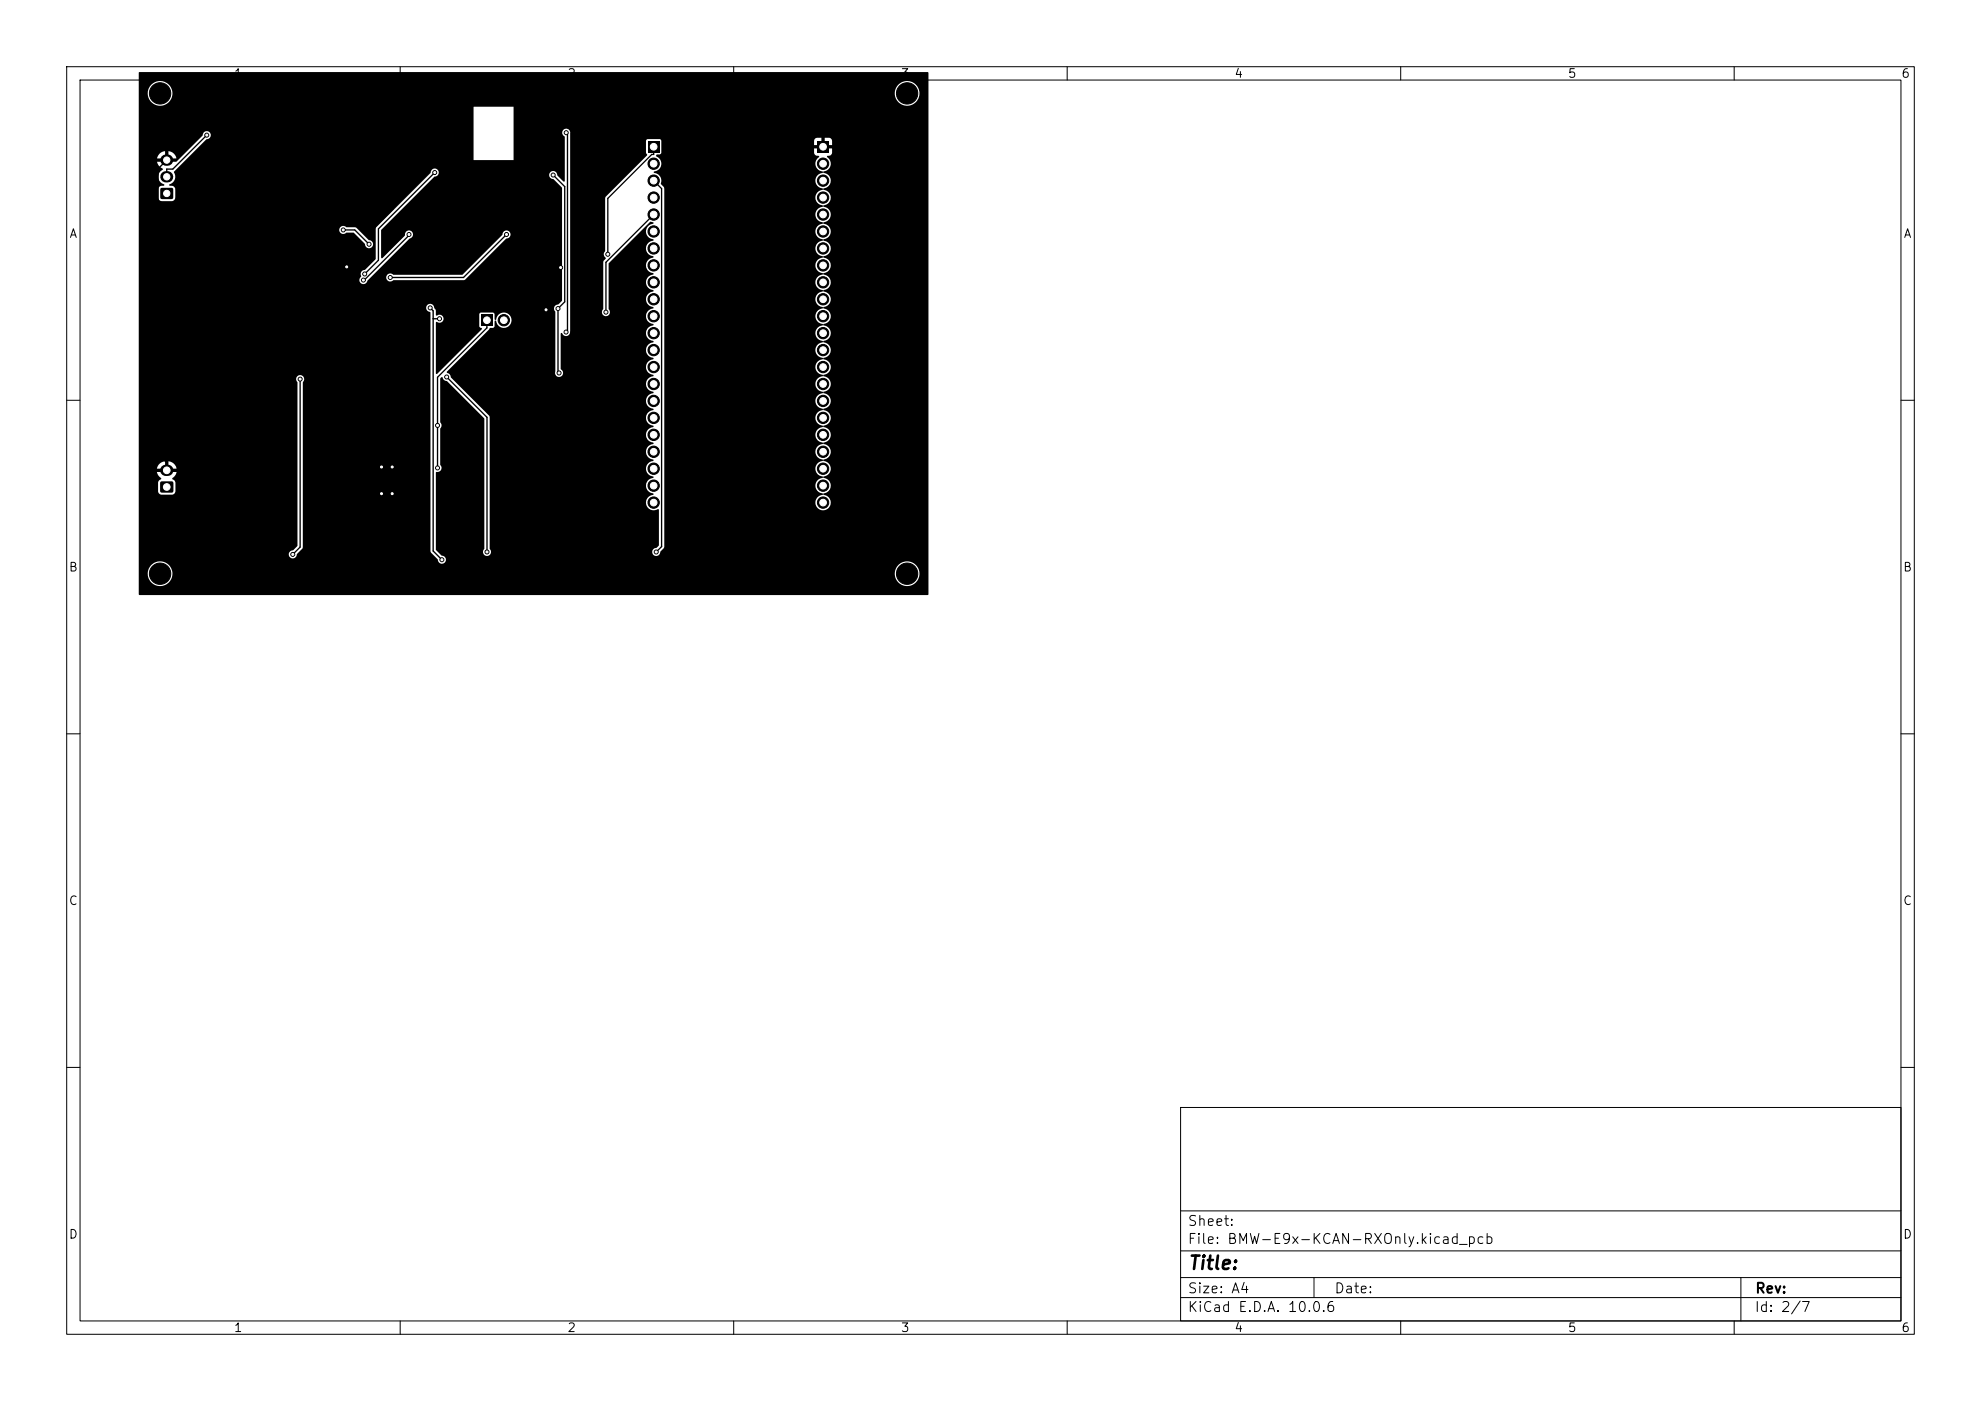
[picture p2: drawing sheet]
<svg xmlns="http://www.w3.org/2000/svg" width="297mm" height="210mm" viewBox="0 0 297 210" stroke-linecap="round" stroke-linejoin="round" font-family="sans-serif">
<defs><g id="words">
<text font-size="2" x="178" y="190.8">Title:</text>
<g font-size="1.5">
<text x="178" y="184.1">Sheet:</text>
<text x="178" y="186.8">File: BMW-E9x-KCAN-RXOnly.kicad_pcb</text>
<text x="178" y="197">KiCad E.D.A. 10.0.6</text>
<text x="178" y="194.2">Size: A4</text>
<text x="200" y="194.2">Date:</text>
<text x="263" y="197">Id: 2/7</text>
<text x="263" y="194.2">Rev:</text>
</g>
<g font-size="1.3">
<text x="35" y="12">1</text>
<text x="85" y="12">2</text>
<text x="135" y="12">3</text>
<text x="185" y="12">4</text>
<text x="235" y="12">5</text>
<text x="285" y="12">6</text>
<text x="10.3" y="36">A</text>
<text x="285.3" y="36">A</text>
<text x="10.2" y="86">B</text>
<text x="285.2" y="86">B</text>
<text x="10.2" y="136">C</text>
<text x="285.2" y="136">C</text>
<text x="10.2" y="186">D</text>
<text x="285.2" y="186">D</text>
<text x="35" y="200">1</text>
<text x="85" y="200">2</text>
<text x="135" y="200">3</text>
<text x="185" y="200">4</text>
<text x="235" y="200">5</text>
<text x="285" y="200">6</text>
</g>
</g></defs>
<g fill="none" stroke="#000" stroke-width=".15">
<path d="M10 10h277v190h-277zM12 12h273v186h-273zM60 10v2M110 10v2M160 10v2M210 10v2M260 10v2M10 60h2M285 60h2M10 110h2M285 110h2M10 160h2"/>
<path d="M177 166h108v32h-108zM285 160h2M60 198v2M110 198v2M160 198v2M177 194.5h108M177 191.5h108M177 187.5h108M177 181.5h108M197 191.5v3M210 198v2M260 198v2"/>
<path d="M261 191.5v6.5"/>
</g>
<path d="M20.8 10.9l118.3-.1 .1 .1-.1 78.3h-118.2l-.1-3.3h1.3a1.85 1.85 0 0 0 1.9 2 1.85 1.85 0 0 0 1.9-2h108.2v.2a1.85 1.85 0 0 0 2.9 1.5 1.85 1.85 0 0 0 0-3.2 1.85 1.85 0 0 0-2.9 1.5h-108.2l-.1-.3a1.85 1.85 0 0 0-1.9-1.5 1.85 1.85 0 0 0-1.8 1.8h-1.3v-2.9h22.5v.2a.62 .62 0 0 0 .7 .5 .62 .62 0 0 0 .5-.7l.9-.9v-24.8a.63 .63 0 0 0 .1-.9 .63 .63 0 0 0-1 0 .63 .63 0 0 0 .1 .9v24.5l-.6 .7a.71 .71 0 0 0-.7 .5h-22.5v-12.7h3.8v.4h-1.1a1.52 1.52 0 0 0 .7 1l-.5 .6v1.3l.2 .4 .3 .2 1.8-.1 .3-.4v-1.3l-.2-.4-.3-.2 .5-.6 .2-.5h-1.1v-.4h1.1a1.34 1.34 0 0 0-1.3-1.2v1h-.5v-1a1.35 1.35 0 0 0-1.2 1.2h-2.7v-24.2h43.1v.1a.61 .61 0 0 0 .5 .5l.1 .2v35.7l1.1 1.2a.63 .63 0 0 0 .6 .7 .63 .63 0 0 0 .7-.6 .63 .63 0 0 0-.7-.6l-.9-.9 .1-11.7a.64 .64 0 0 0 .7-.3 .64 .64 0 0 0-.1-.8v-5.4a.66 .66 0 0 0 0-.9v-6.5l.3-.3a.8 .8 0 0 0 .7 .6l5.6 5.6v19.5a.63 .63 0 0 0 0 .9 .63 .63 0 0 0 .9 0 .63 .63 0 0 0-.1-.9v-19.7l-.1-.2-5.7-5.8a.83 .83 0 0 0-.6-.7l6.4-6.6 .5-.1 .2-.1 .1-.9h.2a1.15 1.15 0 0 0 1.7 .9 1.15 1.15 0 0 0 .1-2 1.15 1.15 0 0 0-1.8 .9h-.2l-.1-.8-.2-.2h-1.9l-.2 .2v1.8l.2 .2 .2 .1v.2l-6.7 6.7-.2-.2v-7.5l.2-.2a.62 .62 0 0 0 .8 0 .62 .62 0 0 0 0-.9 .62 .62 0 0 0-.8 0l-.1-.1-.1-.7-.1-.2a.69 .69 0 0 0-.4-.7 .69 .69 0 0 0-.8 .2l-.1 .3h-43.1v-4.2h33.1v.2a.62 .62 0 0 0 .6 .5 .62 .62 0 0 0 .6-.5l.5-.6h2.3a.63 .63 0 0 0 .4 .7 .63 .63 0 0 0 .7-.2h10.6l6.3-6.2a.63 .63 0 0 0 .7-.6 .63 .63 0 0 0-.7-.7 .63 .63 0 0 0-.6 .7l-6 6h-10.3a.64 .64 0 0 0-1.1 .3h-2.3l5.8-5.7a.61 .61 0 0 0 .5-.7 .61 .61 0 0 0-.6-.5 .61 .61 0 0 0-.6 .6l-3.4 3.5h-.1v-4.2l7.9-8 .4-.2 .2-.1h16.6v.1a.71 .71 0 0 0 .7 .6l1.3 1.3v16.8l-.6 .7a.63 .63 0 0 0-.6 .4 .63 .63 0 0 0 .2 .7v8.9a.63 .63 0 0 0 .4 .8 .63 .63 0 0 0 .7-.4 .63 .63 0 0 0-.3-.8v-5.3l.1-.1a.65 .65 0 0 0 .7 .5 .65 .65 0 0 0 .6-.7v-3h4.7a.62 .62 0 0 0 .9 .6 .62 .62 0 0 0 .1-1l.1-6.8 6.2-6.2h.4l.1 .2a1.21 1.21 0 0 0-1.1 .9 1.21 1.21 0 0 0 .5 1.3l.2 .1a.28 .28 0 0 1 .4 .3 1.18 1.18 0 0 0-1.2 1.1 1.18 1.18 0 0 0 1.2 1.2v.1a1.21 1.21 0 0 0-1.1 .9 1.21 1.21 0 0 0 .5 1.4h.2a.28 .28 0 0 1 .4 .3 1.18 1.18 0 0 0-1.2 1.2 1.18 1.18 0 0 0 1.2 1.2v.1a1.21 1.21 0 0 0-1.1 .9 1.21 1.21 0 0 0 .5 1.3l.2 .1a.28 .28 0 0 1 .4 .3 1.18 1.18 0 0 0-1.2 1.2 1.18 1.18 0 0 0 1.2 1.2v.1a1.21 1.21 0 0 0-1.1 .9 1.21 1.21 0 0 0 .5 1.3l.2 .1a.28 .28 0 0 1 .4 .3 1.18 1.18 0 0 0-1.2 1.2 1.18 1.18 0 0 0 1.2 1.2v.1a1.21 1.21 0 0 0-1.1 .9 1.21 1.21 0 0 0 .5 1.3l.2 .1a.28 .28 0 0 1 .4 .3 1.18 1.18 0 0 0-1.2 1.2 1.18 1.18 0 0 0 1.2 1.1v.2a1.21 1.21 0 0 0-1.1 .9 1.21 1.21 0 0 0 .5 1.3l.2 .1a.28 .28 0 0 1 .4 .3 1.18 1.18 0 0 0-1.2 1.1 1.18 1.18 0 0 0 1.2 1.2v.1a1.21 1.21 0 0 0-1.1 .9 1.21 1.21 0 0 0 .5 1.4h.2a.28 .28 0 0 1 .4 .3 1.18 1.18 0 0 0-1.2 1.2 1.18 1.18 0 0 0 1.2 1.2v.1a1.21 1.21 0 0 0-1.1 .9 1.21 1.21 0 0 0 .5 1.3l.2 .1a.28 .28 0 0 1 .4 .3 1.18 1.18 0 0 0-1.2 1.2 1.18 1.18 0 0 0 1.2 1.2v.1a1.21 1.21 0 0 0-1.1 .9 1.21 1.21 0 0 0 .5 1.3l.5 .2 .8-.2 .1 .1v5.3l-.4 .4a.61 .61 0 0 0-.6 .7 .61 .61 0 0 0 .7 .6 .61 .61 0 0 0 .5-.7l.6-.7v-53.8l-.5-.6a1.27 1.27 0 0 0-1.1-1.8v-.1a1.17 1.17 0 0 0 1.1-1 1.17 1.17 0 0 0-.7-1.2v-.3l.5-.1 .2-.2 .1-1.8h22.9v.7h.9v.4h-.9v.7a.58 .58 0 0 0 .7 .5v.1a1.25 1.25 0 0 0-.5 1.3 1.25 1.25 0 0 0 1.1 1v.1a1.18 1.18 0 0 0-1.2 1.2 1.18 1.18 0 0 0 1.2 1.2v.1a1.21 1.21 0 0 0-1.1 .9 1.21 1.21 0 0 0 .5 1.3l.2 .1a.28 .28 0 0 1 .4 .3 1.18 1.18 0 0 0-1.2 1.2 1.18 1.18 0 0 0 1.2 1.1v.2a1.21 1.21 0 0 0-1.1 .9 1.21 1.21 0 0 0 .5 1.3l.2 .1a.28 .28 0 0 1 .4 .3 1.18 1.18 0 0 0-1.2 1.1 1.18 1.18 0 0 0 1.2 1.2v.1a1.21 1.21 0 0 0-1.1 .9 1.21 1.21 0 0 0 .5 1.4h.2a.28 .28 0 0 1 .4 .3 1.18 1.18 0 0 0-1.2 1.2 1.18 1.18 0 0 0 1.2 1.2v.1a1.21 1.21 0 0 0-1.1 .9 1.21 1.21 0 0 0 .5 1.3l.2 .1a.28 .28 0 0 1 .4 .3 1.18 1.18 0 0 0-1.2 1.2 1.18 1.18 0 0 0 1.2 1.2v.1a1.21 1.21 0 0 0-1.1 .9 1.21 1.21 0 0 0 .5 1.3l.2 .1a.28 .28 0 0 1 .4 .3 1.18 1.18 0 0 0-1.2 1.2 1.18 1.18 0 0 0 1.2 1.2v.1a1.21 1.21 0 0 0-1.1 .9 1.21 1.21 0 0 0 .5 1.3l.2 .1a.28 .28 0 0 1 .4 .3 1.18 1.18 0 0 0-1.2 1.2 1.18 1.18 0 0 0 1.2 1.1v.2a1.21 1.21 0 0 0-1.1 .9 1.21 1.21 0 0 0 .5 1.3l.2 .1a.28 .28 0 0 1 .4 .3 1.18 1.18 0 0 0-1.2 1.1 1.18 1.18 0 0 0 1.2 1.2v.1a1.21 1.21 0 0 0-1.1 .9 1.21 1.21 0 0 0 .5 1.4h.2a.28 .28 0 0 1 .4 .3 1.18 1.18 0 0 0-1.2 1.2 1.18 1.18 0 0 0 1.2 1.2v.1a1.21 1.21 0 0 0-1.1 .9 1.21 1.21 0 0 0 .5 1.3l.2 .1a.28 .28 0 0 1 .4 .3 1.18 1.18 0 0 0-1.2 1.2 1.18 1.18 0 0 0 1.2 1.2v.1a1.21 1.21 0 0 0-1.1 .9 1.21 1.21 0 0 0 .5 1.3 1.16 1.16 0 0 0 1.7-.6 1.16 1.16 0 0 0-1.1-1.5v-.2a1.21 1.21 0 0 0 1.1-.9 1.21 1.21 0 0 0-.5-1.3l-.6-.2v-.1a1.21 1.21 0 0 0 1.1-.9 1.21 1.21 0 0 0-.5-1.3l-.6-.2v-.1a1.21 1.21 0 0 0 1.1-.9 1.21 1.21 0 0 0-.5-1.4l-.6-.2v-.1a1.21 1.21 0 0 0 1.1-.9 1.21 1.21 0 0 0-.5-1.3l-.6-.2v-.1a1.21 1.21 0 0 0 1.1-.9 1.21 1.21 0 0 0-.5-1.3l-.6-.2v-.2a1.21 1.21 0 0 0 1.1-.9 1.21 1.21 0 0 0-.5-1.3l-.6-.2v-.1a1.21 1.21 0 0 0 1.1-.9 1.21 1.21 0 0 0-.5-1.3l-.6-.2v-.1a1.21 1.21 0 0 0 1.1-.9 1.21 1.21 0 0 0-.5-1.4l-.6-.2v-.1a1.21 1.21 0 0 0 1.1-.9 1.21 1.21 0 0 0-.5-1.3l-.6-.2v-.1a1.21 1.21 0 0 0 1.1-.9 1.21 1.21 0 0 0-.5-1.3l-.6-.2v-.2a1.21 1.21 0 0 0 1.1-.9 1.21 1.21 0 0 0-.5-1.3l-.6-.2v-.1a1.21 1.21 0 0 0 1.1-.9 1.21 1.21 0 0 0-.5-1.3l-.6-.2v-.1a1.21 1.21 0 0 0 1.1-.9 1.21 1.21 0 0 0-.4-1.3l-.7-.3v-.1a1.18 1.18 0 0 0 1.1-1.2 1.18 1.18 0 0 0-1.1-1.2v-.1a1.21 1.21 0 0 0 1.1-.9 1.21 1.21 0 0 0-.5-1.3l-.6-.2v-.2a1.21 1.21 0 0 0 1.1-.9 1.21 1.21 0 0 0-.5-1.3l-.6-.2v-.1a1.21 1.21 0 0 0 1.1-.9 1.21 1.21 0 0 0-.5-1.3l-.6-.2v-.1a1.21 1.21 0 0 0 1.1-.9 1.21 1.21 0 0 0-.5-1.4l-.6-.2v-.1a1.21 1.21 0 0 0 1.1-.9 1.21 1.21 0 0 0-.5-1.3l-.6-.2v-.1a1.27 1.27 0 0 0 1.1-1 1.27 1.27 0 0 0-.5-1.4h.1a.54 .54 0 0 0 .7-.5v-.7h-1v-.4h1l-.1-.9-.4-.3h-.7v1h-.4v-1l-.9 .1-.2 .4h-22.9l-.3-.2h-1.8l-.3 .2v1.8l.2 .4-6.2 6.3-.1 8.1a.7 .7 0 0 0 .1 1l-.4 .6v7l-.2 .4h-4.7v-26.7a.61 .61 0 0 0-.5-.7 .61 .61 0 0 0-.7 .4 .61 .61 0 0 0 .4 .8v6.7h-.2l-1-1a.6 .6 0 0 0-.5-.6 .6 .6 0 0 0-.7 .6l-16.6-.1a.62 .62 0 0 0-.5-.8 .62 .62 0 0 0-.7 .6l-8.1 8.2-.1 .2v4.5l-1.6 1.7a.67 .67 0 0 0-.6 1l-.2 .4h-33.1v-7.5h30.1v.1a.63 .63 0 0 0 .4 .6 .63 .63 0 0 0 .7-.2h1l1.7 1.6a.63 .63 0 0 0 .6 .7 .63 .63 0 0 0 .6-.6 .63 .63 0 0 0-.6-.6l-2-1.9h-1.3a.64 .64 0 0 0-.7-.2 .64 .64 0 0 0-.4 .5h-30.1v-10.6h3.8v.4h-1.1a1.7 1.7 0 0 0 .9 1.2 1.26 1.26 0 0 0-.7 1.2 1.26 1.26 0 0 0 .9 1.1v.1a.72 .72 0 0 0-.9 .5v1.4l.2 .3 .3 .2h1.6l.3-.2 .2-.4v-1.2a.67 .67 0 0 0-.9-.6v-.1a1.32 1.32 0 0 0 .7-2l1.7-1.7h49.2v-8h-6v8h-43.2l3.1-3.1a.63 .63 0 0 0 .7-.6 .63 .63 0 0 0-.6-.7 .63 .63 0 0 0-.6 .7l-3.9 3.9h-1.1v-.4h1.1a1.34 1.34 0 0 0-1.3-1.1v.9h-.5v-.9h-.1a1.34 1.34 0 0 0-1.1 1.1h-2.7v-9.9h1.3v.2a1.85 1.85 0 0 0 2 1.8 1.85 1.85 0 0 0 1.8-2h108.2v.2a1.85 1.85 0 0 0 2.9 1.5 1.85 1.85 0 0 0 0-3.2 1.85 1.85 0 0 0-2.9 1.5h-108.2l-.1-.3a1.85 1.85 0 0 0-1.9-1.5 1.85 1.85 0 0 0-1.8 1.8h-1.3zM24.1 28.2h1.8v1.6h-1.8zM97.1 21.2h1.8v1.7h-1.8zM122.5 21.2h1.8v1.7h-1.8zM72.1 47.2h1.7v1.7h-1.7zM24.1 72.2h1.8v1.6h-1.8z" fill="#000"/>
<path d="M24.9 26.5h.2M24.9 24h.2M24.9 70.5h.3" fill="none" stroke="#000" stroke-width="1.7"/>
<g fill="#000" stroke="#000" stroke-width=".15">
<circle cx="24" cy="14" r="1.6"/>
<circle cx="84.9" cy="19.9" r=".3"/>
<circle cx="136" cy="14" r="1.6"/>
<circle cx="31" cy="20.3" r=".3"/>
<circle cx="51.5" cy="34.5" r=".3"/>
<circle cx="55.3" cy="36.6" r=".3"/>
<circle cx="61.3" cy="35.1" r=".3"/>
<circle cx="65.2" cy="25.9" r=".3"/>
<circle cx="75.9" cy="35.1" r=".3"/>
<circle cx="82.9" cy="26.2" r=".3"/>
<circle cx="91.1" cy="38.1" r=".3"/>
<circle cx="98" cy="32.2" r=".85"/>
<circle cx="98" cy="29.6" r=".85"/>
<circle cx="98" cy="27.1" r=".85"/>
<circle cx="98" cy="39.8" r=".85"/>
<circle cx="98" cy="34.7" r=".85"/>
<circle cx="98" cy="37.2" r=".85"/>
<circle cx="98" cy="24.5" r=".85"/>
<circle cx="123.4" cy="29.6" r=".85"/>
<circle cx="123.4" cy="27.1" r=".85"/>
<circle cx="123.4" cy="34.7" r=".85"/>
<circle cx="123.4" cy="32.2" r=".85"/>
<circle cx="123.4" cy="37.2" r=".85"/>
<circle cx="123.4" cy="39.8" r=".85"/>
<circle cx="123.4" cy="24.5" r=".85"/>
<circle cx="45" cy="56.8" r=".3"/>
<circle cx="52" cy="40" r=".3"/>
<circle cx="54.5" cy="42" r=".3"/>
<circle cx="54.7" cy="41.1" r=".3"/>
<circle cx="58.5" cy="41.6" r=".3"/>
<circle cx="64.5" cy="46.1" r=".3"/>
<circle cx="65.9" cy="47.8" r=".3"/>
<circle cx="67" cy="56.5" r=".3"/>
<circle cx="75.5" cy="48" r=".85"/>
<circle cx="81.9" cy="46.4" r=".3"/>
<circle cx="83.7" cy="46.3" r=".3"/>
<circle cx="83.8" cy="55.9" r=".3"/>
<circle cx="84.1" cy="40.1" r=".3"/>
<circle cx="84.9" cy="49.8" r=".3"/>
<circle cx="90.8" cy="46.8" r=".3"/>
<circle cx="98" cy="52.5" r=".85"/>
<circle cx="98" cy="57.6" r=".85"/>
<circle cx="98" cy="47.4" r=".85"/>
<circle cx="98" cy="44.9" r=".85"/>
<circle cx="98" cy="55" r=".85"/>
<circle cx="98" cy="49.9" r=".85"/>
<circle cx="98" cy="42.3" r=".85"/>
<circle cx="123.4" cy="57.6" r=".85"/>
<circle cx="123.4" cy="55" r=".85"/>
<circle cx="123.4" cy="52.5" r=".85"/>
<circle cx="123.4" cy="47.4" r=".85"/>
<circle cx="123.4" cy="49.9" r=".85"/>
<circle cx="123.4" cy="44.9" r=".85"/>
<circle cx="123.4" cy="42.3" r=".85"/>
<circle cx="57.2" cy="70" r=".3"/>
<circle cx="57.2" cy="74" r=".3"/>
<circle cx="58.8" cy="70" r=".3"/>
<circle cx="58.8" cy="74" r=".3"/>
<circle cx="65.6" cy="63.8" r=".3"/>
<circle cx="65.6" cy="70.1" r=".3"/>
<circle cx="98" cy="65.2" r=".85"/>
<circle cx="98" cy="75.3" r=".85"/>
<circle cx="98" cy="62.6" r=".85"/>
<circle cx="98" cy="67.7" r=".85"/>
<circle cx="98" cy="60.1" r=".85"/>
<circle cx="98" cy="70.3" r=".85"/>
<circle cx="98" cy="72.8" r=".85"/>
<circle cx="123.4" cy="62.6" r=".85"/>
<circle cx="123.4" cy="75.3" r=".85"/>
<circle cx="123.4" cy="60.1" r=".85"/>
<circle cx="123.4" cy="65.2" r=".85"/>
<circle cx="123.4" cy="70.3" r=".85"/>
<circle cx="123.4" cy="67.7" r=".85"/>
<circle cx="123.4" cy="72.8" r=".85"/>
<circle cx="24" cy="86" r="1.6"/>
<circle cx="43.9" cy="83.1" r=".3"/>
<circle cx="66.3" cy="83.9" r=".3"/>
<circle cx="73" cy="82.7" r=".3"/>
<circle cx="98.4" cy="82.7" r=".3"/>
<circle cx="136" cy="86" r="1.6"/>
</g>
<g fill="none" stroke="#000" stroke-width=".2">
<path d="M84.9 19.9l.2 .2v29.5l-.2 .2M25 24l-1.3 1.3v42.7l1.3 1.3v1.2M31 20.3l-5.1 5h-.9v1.2M51.5 34.5h1.7l2.1 2.1M61.3 35.1v.2l-6.7 6.7h-.1M65.2 25.9l-8.5 8.4v4.7l-2 2.1M75.9 35.1l-6.4 6.5h-11M82.9 26.2l1.8 1.8v17.2l-1 1.1v9.4l.1 .2M98 22v1.2h-.3l-6.6 6.5v8.4M98 32.2l-7.2 7.1v7.5M98 27.1l1.2 1.2v53.6l-.8 .8M45 56.8v25.2l-1.1 1.1"/>
<path d="M52 40v25.8l4.9 5v2.5M64.5 46.1l.4 .5v36l1.4 1.3M64.9 47.8h1M67 56.5l6 6.1v20.1M73 48v1.2l-7.4 7.4v13.5M84.1 40.1l-2.2 2.2v4.1"/>
</g>
<g fill="#fff" stroke="#fff" stroke-width=".15">
<circle cx="58.8" cy="70" r=".15"/>
<circle cx="84.1" cy="40.1" r=".15"/>
<circle cx="57.2" cy="74" r=".15"/>
<circle cx="57.2" cy="70" r=".15"/>
<circle cx="81.9" cy="46.4" r=".15"/>
<circle cx="58.8" cy="74" r=".15"/>
<circle cx="52" cy="40" r=".15"/>
<circle cx="67" cy="56.5" r=".15"/>
<circle cx="73" cy="82.7" r=".15"/>
<circle cx="31" cy="20.3" r=".15"/>
<circle cx="51.5" cy="34.5" r=".15"/>
<circle cx="55.3" cy="36.6" r=".15"/>
<circle cx="82.9" cy="26.2" r=".15"/>
<circle cx="83.8" cy="55.9" r=".15"/>
<circle cx="83.7" cy="46.3" r=".15"/>
<circle cx="84.9" cy="19.9" r=".15"/>
<circle cx="84.9" cy="49.8" r=".15"/>
<circle cx="91.1" cy="38.1" r=".15"/>
<circle cx="43.9" cy="83.1" r=".15"/>
<circle cx="45" cy="56.8" r=".15"/>
<circle cx="75.9" cy="35.1" r=".15"/>
<circle cx="58.5" cy="41.6" r=".15"/>
<circle cx="90.8" cy="46.8" r=".15"/>
<circle cx="65.6" cy="63.8" r=".15"/>
<circle cx="65.6" cy="70.1" r=".15"/>
<circle cx="64.5" cy="46.1" r=".15"/>
<circle cx="65.9" cy="47.8" r=".15"/>
<circle cx="66.3" cy="83.9" r=".15"/>
<circle cx="98.4" cy="82.7" r=".15"/>
<circle cx="54.7" cy="41.1" r=".15"/>
<circle cx="65.2" cy="25.9" r=".15"/>
<circle cx="54.5" cy="42" r=".15"/>
<circle cx="61.3" cy="35.1" r=".15"/>
<circle cx="25" cy="73" r=".5"/>
<circle cx="25" cy="70.5" r=".5"/>
<circle cx="73" cy="48" r=".5"/>
<circle cx="75.5" cy="48" r=".5"/>
<circle cx="98" cy="22" r=".5"/>
<circle cx="98" cy="24.5" r=".5"/>
<circle cx="98" cy="27.1" r=".5"/>
<circle cx="98" cy="29.6" r=".5"/>
<circle cx="98" cy="32.2" r=".5"/>
<circle cx="98" cy="34.7" r=".5"/>
<circle cx="98" cy="37.2" r=".5"/>
<circle cx="98" cy="39.8" r=".5"/>
<circle cx="98" cy="42.3" r=".5"/>
<circle cx="98" cy="44.9" r=".5"/>
<circle cx="98" cy="47.4" r=".5"/>
<circle cx="98" cy="49.9" r=".5"/>
<circle cx="98" cy="52.5" r=".5"/>
<circle cx="98" cy="55" r=".5"/>
<circle cx="98" cy="57.6" r=".5"/>
<circle cx="98" cy="60.1" r=".5"/>
<circle cx="98" cy="62.6" r=".5"/>
<circle cx="98" cy="65.2" r=".5"/>
<circle cx="98" cy="67.7" r=".5"/>
<circle cx="98" cy="70.3" r=".5"/>
<circle cx="98" cy="72.8" r=".5"/>
<circle cx="98" cy="75.3" r=".5"/>
<circle cx="25" cy="29" r=".47"/>
<circle cx="25" cy="26.5" r=".47"/>
<circle cx="25" cy="24" r=".47"/>
<circle cx="123.4" cy="22" r=".5"/>
<circle cx="123.4" cy="24.5" r=".5"/>
<circle cx="123.4" cy="27.1" r=".5"/>
<circle cx="123.4" cy="29.6" r=".5"/>
<circle cx="123.4" cy="32.2" r=".5"/>
<circle cx="123.4" cy="34.7" r=".5"/>
<circle cx="123.4" cy="37.2" r=".5"/>
<circle cx="123.4" cy="39.8" r=".5"/>
<circle cx="123.4" cy="42.3" r=".5"/>
<circle cx="123.4" cy="44.9" r=".5"/>
<circle cx="123.4" cy="47.4" r=".5"/>
<circle cx="123.4" cy="49.9" r=".5"/>
<circle cx="123.4" cy="52.5" r=".5"/>
<circle cx="123.4" cy="55" r=".5"/>
<circle cx="123.4" cy="57.6" r=".5"/>
<circle cx="123.4" cy="60.1" r=".5"/>
<circle cx="123.4" cy="62.6" r=".5"/>
<circle cx="123.4" cy="65.2" r=".5"/>
<circle cx="123.4" cy="67.7" r=".5"/>
<circle cx="123.4" cy="70.3" r=".5"/>
<circle cx="123.4" cy="72.8" r=".5"/>
<circle cx="123.4" cy="75.3" r=".5"/>
</g>
<use href="#words"/>
</svg>
